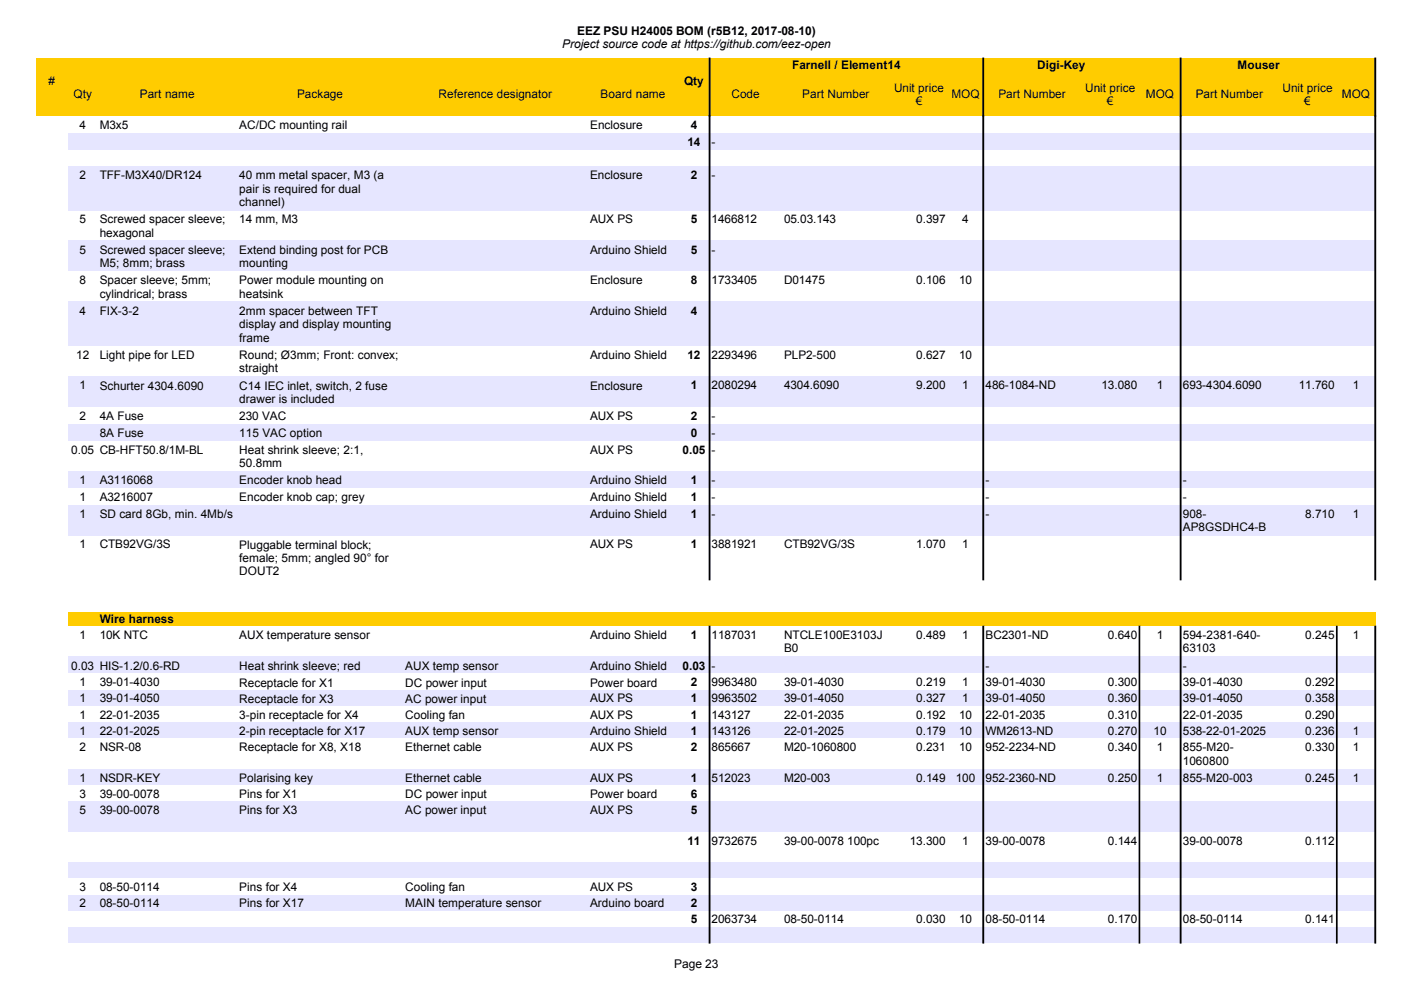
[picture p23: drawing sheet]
<svg xmlns="http://www.w3.org/2000/svg" width="297mm" height="210mm" viewBox="0 0 297 210" stroke-linecap="round" stroke-linejoin="round" font-family="sans-serif">
<defs><g id="words">
<g font-size="2.5">
<text x="119.2" y="10.2">Project source code at https://github.com/eez-open</text>
<text x="122.4" y="7.4">EEZ PSU H24005 BOM (r5B12, 2017-08-10)</text>
<text x="10.3" y="18">#</text>
<text x="145" y="18">Qty</text>
<text x="168" y="14.7">Farnell / Element14</text>
<text x="219.9" y="14.7">Digi-Key</text>
<text x="262.4" y="14.7">Mouser</text>
<text x="15.6" y="20.8">Qty</text>
<text x="29.6" y="20.8">Part name</text>
<text x="63" y="20.8">Package</text>
<text x="93" y="20.8">Reference designator</text>
<text x="127.4" y="20.8">Board name</text>
<text x="155.1" y="20.8">Code</text>
<text x="170.1" y="20.8">Part Number</text>
<text x="189.5" y="19.4">Unit price</text>
<text x="194.2" y="22.2">€</text>
<text x="201.7" y="20.8">MOQ</text>
<text x="211.7" y="20.8">Part Number</text>
<text x="230.1" y="19.4">Unit price</text>
<text x="234.7" y="22.2">€</text>
<text x="243" y="20.8">MOQ</text>
<text x="253.5" y="20.8">Part Number</text>
<text x="271.9" y="19.4">Unit price</text>
<text x="276.5" y="22.2">€</text>
<text x="284.5" y="20.8">MOQ</text>
<text x="16.8" y="27.3">4</text>
<text x="21.1" y="27.3">M3x5</text>
<text x="50.7" y="27.3">AC/DC mounting rail</text>
<text x="125.1" y="27.3">Enclosure</text>
<text x="146.4" y="27.3">4</text>
<text x="145.7" y="30.9">14</text>
<text x="150.9" y="30.9">-</text>
<text x="16.8" y="38">2</text>
<text x="21.1" y="38">TFF-M3X40/DR124</text>
<text x="50.7" y="38">40 mm metal spacer, M3 (a</text>
<text x="50.7" y="40.8">pair is required for dual</text>
<text x="125.1" y="38">Enclosure</text>
<text x="146.4" y="38">2</text>
<text x="150.9" y="38">-</text>
<text x="16.8" y="47.3">5</text>
<text x="21.1" y="47.3">Screwed spacer sleeve;</text>
<text x="50.7" y="47.3">14 mm, M3</text>
<text x="50.7" y="43.6">channel)</text>
<text x="125.1" y="47.3">AUX PS</text>
<text x="146.4" y="47.3">5</text>
<text x="150.9" y="47.3">1466812</text>
<text x="166.2" y="47.3">05.03.143</text>
<text x="194.3" y="47.3">0.397</text>
<text x="204" y="47.3">4</text>
<text x="16.8" y="53.8">5</text>
<text x="21.1" y="50.2">hexagonal</text>
<text x="21.1" y="53.8">Screwed spacer sleeve;</text>
<text x="50.7" y="53.8">Extend binding post for PCB</text>
<text x="125.1" y="53.8">Arduino Shield</text>
<text x="146.4" y="53.8">5</text>
<text x="150.9" y="53.8">-</text>
<text x="21.1" y="56.7">M5; 8mm; brass</text>
<text x="50.7" y="56.7">mounting</text>
<text x="16.8" y="60.3">8</text>
<text x="21.1" y="60.3">Spacer sleeve; 5mm;</text>
<text x="21.1" y="63.1">cylindrical; brass</text>
<text x="50.7" y="60.3">Power module mounting on</text>
<text x="50.7" y="63.1">heatsink</text>
<text x="125.1" y="60.3">Enclosure</text>
<text x="146.4" y="60.3">8</text>
<text x="150.9" y="60.3">1733405</text>
<text x="166.2" y="60.3">D01475</text>
<text x="194.3" y="60.3">0.106</text>
<text x="203.3" y="60.3">10</text>
<text x="16.8" y="66.7">4</text>
<text x="21.1" y="66.7">FIX-3-2</text>
<text x="50.7" y="66.8">2mm spacer between TFT</text>
<text x="50.7" y="69.6">display and display mounting</text>
<text x="125.1" y="66.8">Arduino Shield</text>
<text x="146.4" y="66.7">4</text>
<text x="16.2" y="76.1">12</text>
<text x="21.1" y="76.1">Light pipe for LED</text>
<text x="50.7" y="72.4">frame</text>
<text x="50.7" y="76.1">Round; Ø3mm; Front: convex;</text>
<text x="125.1" y="76.1">Arduino Shield</text>
<text x="145.7" y="76.1">12</text>
<text x="150.9" y="76.1">2293496</text>
<text x="166.2" y="76.1">PLP2-500</text>
<text x="194.3" y="76.1">0.627</text>
<text x="203.3" y="76.1">10</text>
<text x="16.8" y="82.6">1</text>
<text x="21.1" y="82.6">Schurter 4304.6090</text>
<text x="50.7" y="79">straight</text>
<text x="50.7" y="82.6">C14 IEC inlet, switch, 2 fuse</text>
<text x="125.1" y="82.6">Enclosure</text>
<text x="146.4" y="82.6">1</text>
<text x="150.9" y="82.6">2080294</text>
<text x="166.2" y="82.6">4304.6090</text>
<text x="194.3" y="82.6">9.200</text>
<text x="204" y="82.6">1</text>
<text x="209" y="82.6">486-1084-ND</text>
<text x="233.5" y="82.6">13.080</text>
<text x="245.3" y="82.6">1</text>
<text x="250.8" y="82.6">693-4304.6090</text>
<text x="275.4" y="82.6">11.760</text>
<text x="286.8" y="82.6">1</text>
<text x="16.8" y="89">2</text>
<text x="21.1" y="89.1">4A Fuse</text>
<text x="50.7" y="89">230 VAC</text>
<text x="50.7" y="85.4">drawer is included</text>
<text x="125.1" y="89">AUX PS</text>
<text x="146.4" y="89">2</text>
<text x="150.9" y="89">-</text>
<text x="21.1" y="92.6">8A Fuse</text>
<text x="50.7" y="92.6">115 VAC option</text>
<text x="146.4" y="92.6">0</text>
<text x="150.9" y="92.6">-</text>
<text x="15.1" y="96.2">0.05 CB-HFT50.8/1M-BL</text>
<text x="50.7" y="96.2">Heat shrink sleeve; 2:1,</text>
<text x="50.7" y="99.1">50.8mm</text>
<text x="125.1" y="96.2">AUX PS</text>
<text x="144.7" y="96.2">0.05</text>
<text x="150.9" y="96.2">-</text>
<text x="16.8" y="102.7">1</text>
<text x="16.8" y="106.2">1</text>
<text x="21.1" y="102.7">A3116068</text>
<text x="21.1" y="106.2">A3216007</text>
<text x="50.7" y="102.7">Encoder knob head</text>
<text x="50.7" y="106.3">Encoder knob cap; grey</text>
<text x="125.1" y="102.7">Arduino Shield</text>
<text x="125.1" y="106.3">Arduino Shield</text>
<text x="146.4" y="102.7">1</text>
<text x="146.4" y="106.2">1</text>
<text x="150.9" y="102.7">-</text>
<text x="150.9" y="106.2">-</text>
<text x="209" y="102.7">-</text>
<text x="209" y="106.2">-</text>
<text x="250.8" y="102.7">-</text>
<text x="250.8" y="106.2">-</text>
<text x="16.8" y="109.8">1</text>
<text x="21.1" y="109.9">SD card 8Gb, min. 4Mb/s</text>
<text x="125.1" y="109.9">Arduino Shield</text>
<text x="146.4" y="109.8">1</text>
<text x="150.9" y="109.8">-</text>
<text x="209" y="109.8">-</text>
<text x="250.8" y="109.9">908-</text>
<text x="250.8" y="112.7">AP8GSDHC4-B</text>
<text x="276.8" y="109.8">8.710</text>
<text x="286.8" y="109.8">1</text>
<text x="16.8" y="116.3">1</text>
<text x="21.1" y="116.3">CTB92VG/3S</text>
<text x="50.7" y="116.3">Pluggable terminal block;</text>
<text x="50.7" y="119.1">female; 5mm; angled 90° for</text>
<text x="125.1" y="116.3">AUX PS</text>
<text x="146.4" y="116.3">1</text>
<text x="150.9" y="116.3">3881921</text>
<text x="166.2" y="116.3">CTB92VG/3S</text>
<text x="194.3" y="116.3">1.070</text>
<text x="204" y="116.3">1</text>
<text x="50.7" y="122">DOUT2</text>
<text x="16.8" y="135.5">1</text>
<text x="21.1" y="135.5">10K NTC</text>
<text x="21.1" y="132.2">Wire harness</text>
<text x="50.7" y="135.5">AUX temperature sensor</text>
<text x="125.1" y="135.5">Arduino Shield</text>
<text x="146.4" y="135.5">1</text>
<text x="150.9" y="135.5">1187031</text>
<text x="166.2" y="135.5">NTCLE100E3103J</text>
<text x="194.3" y="135.5">0.489</text>
<text x="204" y="135.5">1</text>
<text x="209" y="135.5">BC2301-ND</text>
<text x="234.9" y="135.5">0.640</text>
<text x="245.3" y="135.5">1</text>
<text x="250.8" y="135.5">594-2381-640-</text>
<text x="276.8" y="135.5">0.245</text>
<text x="286.8" y="135.5">1</text>
<text x="15.1" y="142">0.03 HIS-1.2/0.6-RD</text>
<text x="50.7" y="142">Heat shrink sleeve; red</text>
<text x="85.9" y="142">AUX temp sensor</text>
<text x="125.1" y="142">Arduino Shield</text>
<text x="144.7" y="142">0.03</text>
<text x="150.9" y="142">-</text>
<text x="166.2" y="138.3">B0</text>
<text x="209" y="142">-</text>
<text x="250.8" y="142">-</text>
<text x="250.8" y="138.3">63103</text>
<text x="16.8" y="145.5">1</text>
<text x="16.8" y="148.9">1</text>
<text x="21.1" y="145.5">39-01-4030</text>
<text x="21.1" y="148.9">39-01-4050</text>
<text x="50.7" y="145.6">Receptacle for X1</text>
<text x="50.7" y="149">Receptacle for X3</text>
<text x="85.9" y="145.6">DC power input</text>
<text x="85.9" y="149">AC power input</text>
<text x="125.1" y="148.9">AUX PS</text>
<text x="125.1" y="145.6">Power board</text>
<text x="146.4" y="145.5">2</text>
<text x="146.4" y="148.9">1</text>
<text x="150.9" y="145.5">9963480</text>
<text x="150.9" y="148.9">9963502</text>
<text x="166.2" y="145.5">39-01-4030</text>
<text x="166.2" y="148.9">39-01-4050</text>
<text x="194.3" y="145.5">0.219</text>
<text x="194.3" y="148.9">0.327</text>
<text x="204" y="145.5">1</text>
<text x="204" y="148.9">1</text>
<text x="209" y="145.5">39-01-4030</text>
<text x="209" y="148.9">39-01-4050</text>
<text x="234.9" y="145.5">0.300</text>
<text x="234.9" y="148.9">0.360</text>
<text x="250.8" y="145.5">39-01-4030</text>
<text x="250.8" y="148.9">39-01-4050</text>
<text x="276.8" y="145.5">0.292</text>
<text x="276.8" y="148.9">0.358</text>
<text x="16.8" y="152.4">1</text>
<text x="16.8" y="155.8">1</text>
<text x="21.1" y="152.4">22-01-2035</text>
<text x="21.1" y="155.8">22-01-2025</text>
<text x="50.7" y="152.4">3-pin receptacle for X4</text>
<text x="50.7" y="155.8">2-pin receptacle for X17</text>
<text x="85.9" y="152.4">Cooling fan</text>
<text x="85.9" y="155.8">AUX temp sensor</text>
<text x="125.1" y="152.4">AUX PS</text>
<text x="125.1" y="155.8">Arduino Shield</text>
<text x="146.4" y="152.4">1</text>
<text x="146.4" y="155.8">1</text>
<text x="150.9" y="152.4">143127</text>
<text x="150.9" y="155.8">143126</text>
<text x="166.2" y="152.4">22-01-2035</text>
<text x="166.2" y="155.8">22-01-2025</text>
<text x="194.3" y="152.4">0.192</text>
<text x="194.3" y="155.8">0.179</text>
<text x="203.3" y="152.4">10</text>
<text x="203.3" y="155.8">10</text>
<text x="209" y="152.4">22-01-2035</text>
<text x="209" y="155.8">WM2613-ND</text>
<text x="234.9" y="152.4">0.310</text>
<text x="234.9" y="155.8">0.270</text>
<text x="244.6" y="155.8">10</text>
<text x="250.8" y="152.4">22-01-2035</text>
<text x="250.8" y="155.8">538-22-01-2025</text>
<text x="276.8" y="152.4">0.290</text>
<text x="276.8" y="155.8">0.236</text>
<text x="286.8" y="155.8">1</text>
<text x="16.8" y="159.2">2</text>
<text x="21.1" y="159.2">NSR-08</text>
<text x="50.7" y="159.3">Receptacle for X8, X18</text>
<text x="85.9" y="159.3">Ethernet cable</text>
<text x="125.1" y="159.2">AUX PS</text>
<text x="146.4" y="159.2">2</text>
<text x="150.9" y="159.2">865667</text>
<text x="166.2" y="159.2">M20-1060800</text>
<text x="194.3" y="159.2">0.231</text>
<text x="203.3" y="159.2">10</text>
<text x="209" y="159.2">952-2234-ND</text>
<text x="234.9" y="159.2">0.340</text>
<text x="245.3" y="159.2">1</text>
<text x="250.8" y="159.3">855-M20-</text>
<text x="276.8" y="159.2">0.330</text>
<text x="286.8" y="159.2">1</text>
<text x="16.8" y="165.7">1</text>
<text x="21.1" y="165.7">NSDR-KEY</text>
<text x="50.7" y="165.7">Polarising key</text>
<text x="85.9" y="165.7">Ethernet cable</text>
<text x="125.1" y="165.7">AUX PS</text>
<text x="146.4" y="165.7">1</text>
<text x="150.9" y="165.7">512023</text>
<text x="166.2" y="165.7">M20-003</text>
<text x="194.3" y="165.7">0.149</text>
<text x="202.6" y="165.7">100</text>
<text x="209" y="165.7">952-2360-ND</text>
<text x="234.9" y="165.7">0.250</text>
<text x="245.3" y="165.7">1</text>
<text x="250.8" y="165.7">855-M20-003</text>
<text x="250.8" y="162.1">1060800</text>
<text x="276.8" y="165.7">0.245</text>
<text x="286.8" y="165.7">1</text>
<text x="16.8" y="169.1">3</text>
<text x="16.8" y="172.5">5</text>
<text x="21.1" y="169.1">39-00-0078</text>
<text x="21.1" y="172.5">39-00-0078</text>
<text x="50.7" y="169.2">Pins for X1</text>
<text x="50.7" y="172.6">Pins for X3</text>
<text x="85.9" y="169.2">DC power input</text>
<text x="85.9" y="172.6">AC power input</text>
<text x="125.1" y="172.5">AUX PS</text>
<text x="125.1" y="169.2">Power board</text>
<text x="146.4" y="169.1">6</text>
<text x="146.4" y="172.5">5</text>
<text x="145.7" y="179.1">11</text>
<text x="150.9" y="179.1">9732675</text>
<text x="166.2" y="179.1">39-00-0078 100pc</text>
<text x="192.9" y="179.1">13.300</text>
<text x="204" y="179.1">1</text>
<text x="209" y="179.1">39-00-0078</text>
<text x="234.9" y="179.1">0.144</text>
<text x="250.8" y="179.1">39-00-0078</text>
<text x="276.8" y="179.1">0.112</text>
<text x="16.8" y="188.9">3</text>
<text x="21.1" y="188.9">08-50-0114</text>
<text x="50.7" y="189">Pins for X4</text>
<text x="85.9" y="189">Cooling fan</text>
<text x="125.1" y="188.9">AUX PS</text>
<text x="146.4" y="188.9">3</text>
<text x="16.8" y="192.4">2</text>
<text x="21.1" y="192.4">08-50-0114</text>
<text x="50.7" y="192.4">Pins for X17</text>
<text x="85.9" y="192.4">MAIN temperature sensor</text>
<text x="125.1" y="192.4">Arduino board</text>
<text x="146.4" y="192.4">2</text>
<text x="146.4" y="195.8">5</text>
<text x="150.9" y="195.8">2063734</text>
<text x="166.2" y="195.8">08-50-0114</text>
<text x="194.3" y="195.8">0.030</text>
<text x="203.3" y="195.8">10</text>
<text x="209" y="195.8">08-50-0114</text>
<text x="234.9" y="195.8">0.170</text>
<text x="250.8" y="195.8">08-50-0114</text>
<text x="276.8" y="195.8">0.141</text>
<text x="142.9" y="205.3">Page 23</text>
</g>
</g></defs>
<path d="M7.6 12.3h284v12.3h-284z" fill-rule="evenodd" fill="#fc0"/>
<g fill="#000" stroke="#000" stroke-width=".21">
<path d="M150.4 12.3h.1v12.3h-.1z" fill-rule="evenodd"/>
<path d="M208.4 12.3h.2v12.3h-.2z" fill-rule="evenodd"/>
<path d="M250.2 12.3h.2v12.3h-.2z" fill-rule="evenodd"/>
<path d="M291.5 12.3h.2v12.3h-.2z" fill-rule="evenodd"/>
</g>
<g fill="#e6e6ff">
<path d="M14.4 28.2h277.2v3.5h-277.2z" fill-rule="evenodd"/>
<path d="M14.4 35.2h277.2v9.4h-277.2z" fill-rule="evenodd"/>
<path d="M14.4 51h277.2v6.5h-277.2z" fill-rule="evenodd"/>
<path d="M14.4 64h277.2v9.3h-277.2z" fill-rule="evenodd"/>
<path d="M14.4 79.8h277.2v6.5h-277.2z" fill-rule="evenodd"/>
<path d="M14.4 89.9h277.2v3.6h-277.2z" fill-rule="evenodd"/>
<path d="M14.4 99.9h277.2v3.6h-277.2z" fill-rule="evenodd"/>
<path d="M14.4 107.1h277.2v6.5h-277.2z" fill-rule="evenodd"/>
</g>
<path d="M14.4 129.9h277.2v2.9h-277.2z" fill-rule="evenodd" fill="#fc0"/>
<g fill="#e6e6ff">
<path d="M14.4 139.2h277.2v3.6h-277.2z" fill-rule="evenodd"/>
<path d="M14.4 146.3h277.2v3.3h-277.2z" fill-rule="evenodd"/>
<path d="M14.4 153.1h277.2v3.4h-277.2z" fill-rule="evenodd"/>
<path d="M14.4 163h277.2v3.4h-277.2z" fill-rule="evenodd"/>
<path d="M14.4 169.8h277.2v6.5h-277.2z" fill-rule="evenodd"/>
<path d="M14.4 182.8h277.2v3.4h-277.2z" fill-rule="evenodd"/>
<path d="M14.4 189.7h277.2v3.4h-277.2z" fill-rule="evenodd"/>
<path d="M14.4 196.5h277.2v3.4h-277.2z" fill-rule="evenodd"/>
</g>
<g fill="#000" stroke="#000" stroke-width=".21">
<path d="M150.4 24.6h.1v98.3h-.1z" fill-rule="evenodd"/>
<path d="M208.4 24.6h.2v98.3h-.2z" fill-rule="evenodd"/>
<path d="M250.2 24.6h.2v98.3h-.2z" fill-rule="evenodd"/>
<path d="M291.5 24.6h.2v98.3h-.2z" fill-rule="evenodd"/>
<path d="M150.4 132.8h.1v67.2h-.1z" fill-rule="evenodd"/>
<path d="M208.4 132.8h.2v67.2h-.2z" fill-rule="evenodd"/>
<path d="M241.5 132.8h.2v67.2h-.2z" fill-rule="evenodd"/>
<path d="M250.2 132.8h.2v67.2h-.2z" fill-rule="evenodd"/>
<path d="M283.4 132.8h.1v67.2h-.1z" fill-rule="evenodd"/>
<path d="M291.5 132.8h.2v67.2h-.2z" fill-rule="evenodd"/>
</g>
<use href="#words"/>
</svg>
